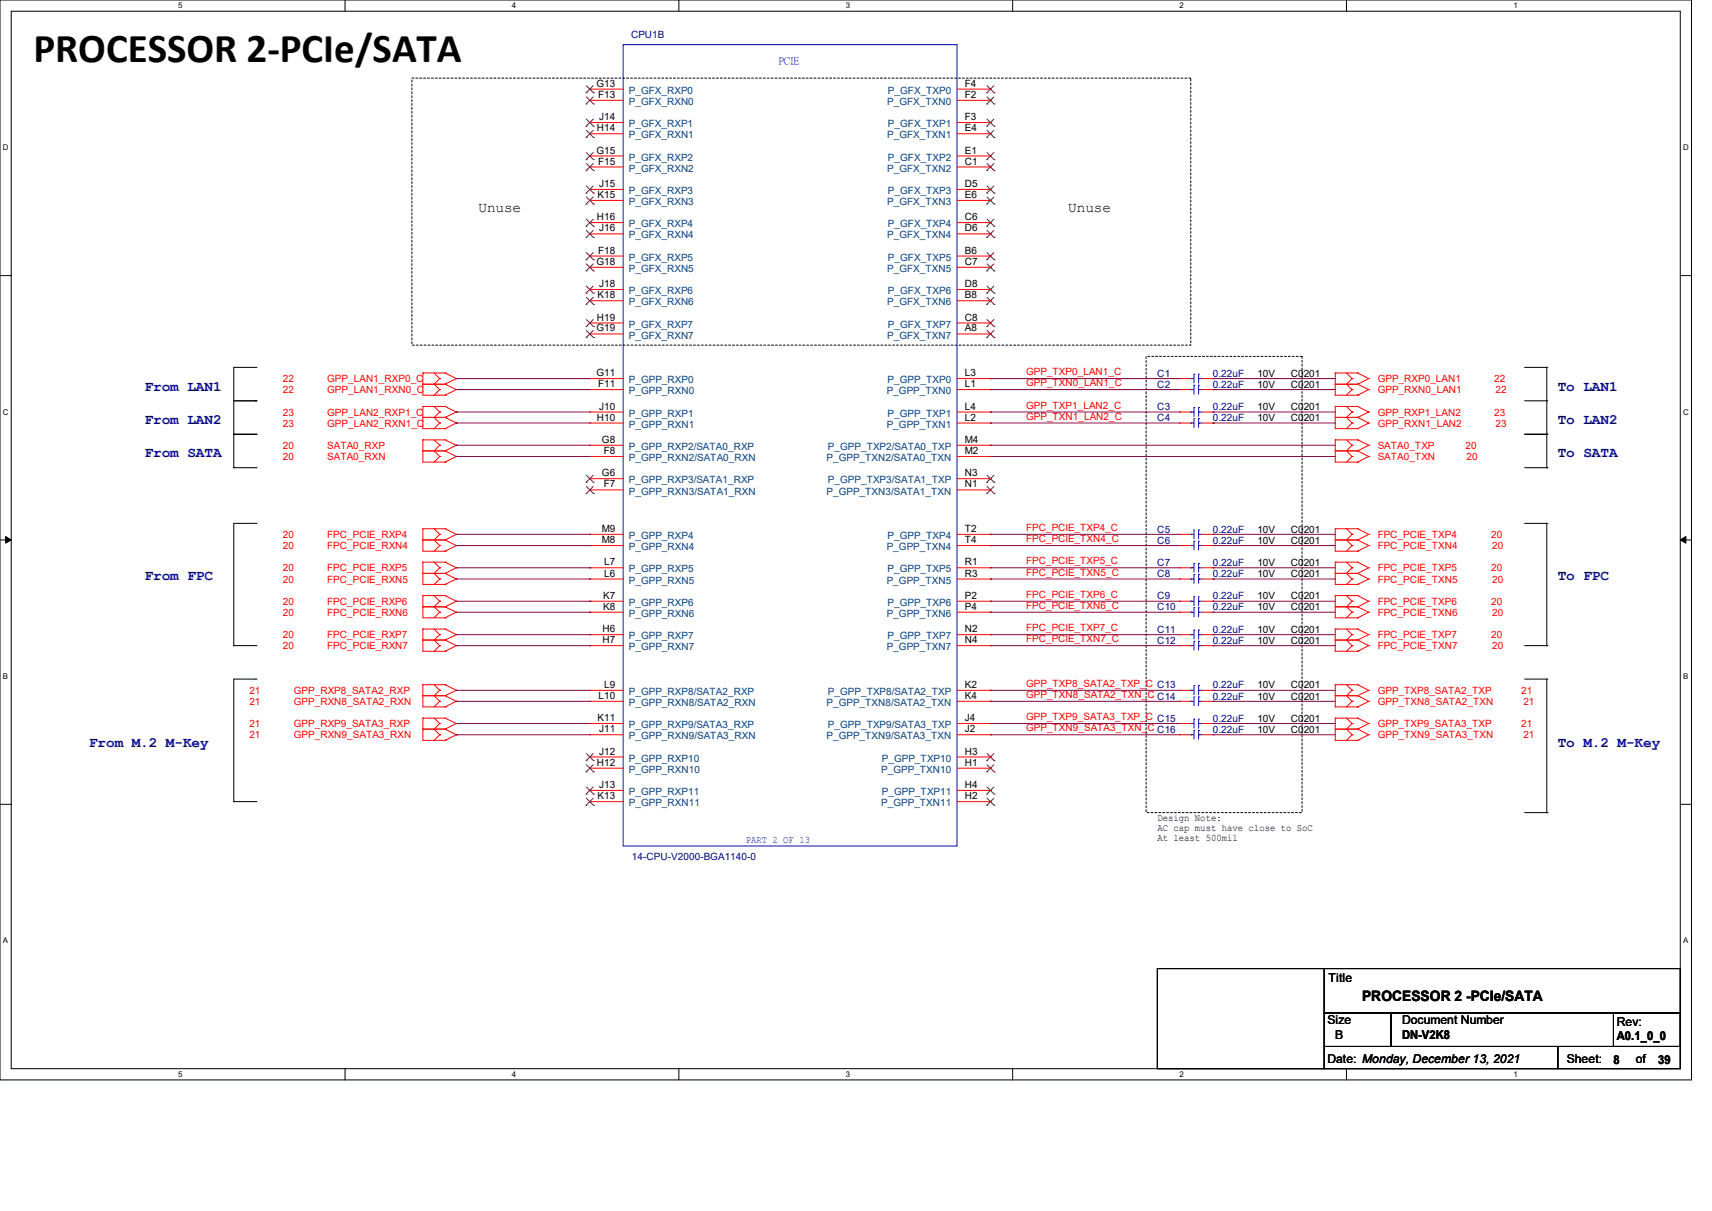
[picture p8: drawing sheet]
<svg xmlns="http://www.w3.org/2000/svg" width="297mm" height="210mm" viewBox="0 0 297 210" stroke-linecap="round" stroke-linejoin="round" font-family="sans-serif">
<defs><g id="words">
<text font-size="7.1" x="5.8" y="10.7">PROCESSOR 2-PCIe/SATA</text>
<g font-size="2.5">
<text x="83" y="36.7">Unuse</text>
<text x="185.3" y="36.7">Unuse</text>
<text x="236.3" y="173.6">PROCESSOR 2 -PCIe/SATA</text>
</g>
<g font-size="2.5" fill="#000080">
<text x="25.1" y="67.7">From LAN1</text>
<text x="270.3" y="67.7">To LAN1</text>
<text x="25.1" y="73.5">From LAN2</text>
<text x="270.3" y="73.5">To LAN2</text>
<text x="25.1" y="79.3">From SATA</text>
<text x="270.3" y="79.3">To SATA</text>
<text x="25.1" y="100.5">From FPC</text>
<text x="270.3" y="100.5">To FPC</text>
<text x="15.5" y="129.5">From M.2 M-Key</text>
<text x="270.3" y="129.5">To M.2 M-Key</text>
</g>
<g font-size="2.1">
<text x="230.5" y="170.3">Title</text>
<text x="230.3" y="177.6">Size</text>
<text x="243.2" y="177.6">Document Number</text>
<text x="280.5" y="178">Rev:</text>
<text x="230.3" y="184.4">Date: Monday, December 13, 2021</text>
<text x="231.6" y="180.1">B</text>
<text x="243.2" y="180.2">DN-V2K8</text>
<text x="271.8" y="184.4">Sheet:</text>
<text x="279.9" y="184.4">8</text>
<text x="280.5" y="180.4">A0.1_0_0</text>
<text x="283.8" y="184.4">of</text>
<text x="287.7" y="184.4">39</text>
</g>
<g font-size="1.7" fill="#000080">
<text x="109.5" y="6.6">CPU1B</text>
<text x="200.8" y="65.3">C1</text>
<text x="210.4" y="65.3">0.22uF</text>
<text x="200.8" y="67.3">C2</text>
<text x="200.8" y="71.1">C3</text>
<text x="210.4" y="67.3">0.22uF</text>
<text x="210.4" y="71.1">0.22uF</text>
<text x="200.8" y="73.1">C4</text>
<text x="210.4" y="73.1">0.22uF</text>
<text x="200.8" y="92.4">C5</text>
<text x="200.8" y="94.3">C6</text>
<text x="210.4" y="92.4">0.22uF</text>
<text x="210.4" y="94.3">0.22uF</text>
<text x="200.8" y="100.1">C8</text>
<text x="200.8" y="98.1">C7</text>
<text x="210.4" y="100.1">0.22uF</text>
<text x="210.4" y="98.1">0.22uF</text>
<text x="200.8" y="103.9">C9</text>
<text x="200.8" y="105.9">C10</text>
<text x="210.4" y="103.9">0.22uF</text>
<text x="210.4" y="105.9">0.22uF</text>
<text x="200.8" y="109.7">C11</text>
<text x="200.8" y="111.7">C12</text>
<text x="210.4" y="109.7">0.22uF</text>
<text x="210.4" y="111.7">0.22uF</text>
<text x="210.4" y="119.4">0.22uF</text>
<text x="210.4" y="121.3">0.22uF</text>
<text x="210.4" y="125.2">0.22uF</text>
<text x="210.4" y="127.1">0.22uF</text>
<text x="109.6" y="149.1">14-CPU-V2000-BGA1140-0</text>
</g>
<g font-size="1.7" fill="#00f">
<text x="135.1" y="11">PCIE</text>
<text x="129.4" y="146.2">PART 2 OF 13</text>
</g>
<g font-size="1.7">
<text x="103.5" y="15">G13</text>
<text x="103.8" y="17">F13</text>
<text x="167.4" y="15">F4</text>
<text x="167.4" y="17">F2</text>
<text x="103.5" y="22.8">H14</text>
<text x="103.9" y="20.8">J14</text>
<text x="167.4" y="20.8">F3</text>
<text x="167.4" y="22.8">E4</text>
<text x="103.5" y="26.6">G15</text>
<text x="103.8" y="28.5">F15</text>
<text x="167.4" y="26.6">E1</text>
<text x="167.4" y="28.5">C1</text>
<text x="103.7" y="34.3">K15</text>
<text x="103.9" y="32.4">J15</text>
<text x="167.4" y="32.4">D5</text>
<text x="167.4" y="34.3">E6</text>
<text x="103.5" y="38.2">H16</text>
<text x="103.9" y="40.1">J16</text>
<text x="167.4" y="38.2">C6</text>
<text x="167.4" y="40.1">D6</text>
<text x="103.5" y="45.9">G18</text>
<text x="103.8" y="44">F18</text>
<text x="167.4" y="44">B6</text>
<text x="167.4" y="45.9">C7</text>
<text x="103.7" y="51.7">K18</text>
<text x="103.9" y="49.8">J18</text>
<text x="167.4" y="49.8">D8</text>
<text x="167.4" y="51.7">B8</text>
<text x="103.5" y="57.5">G19</text>
<text x="103.5" y="55.6">H19</text>
<text x="167.4" y="55.6">C8</text>
<text x="167.4" y="57.5">A8</text>
<text x="103.5" y="65.2">G11</text>
<text x="167.4" y="65.2">L3</text>
<text x="218.1" y="65.3">10V</text>
<text x="223.9" y="65.3">C0201</text>
<text x="103.8" y="67.1">F11</text>
<text x="103.9" y="71">J10</text>
<text x="167.4" y="67.1">L1</text>
<text x="167.4" y="71">L4</text>
<text x="218.1" y="67.3">10V</text>
<text x="218.1" y="71.1">10V</text>
<text x="223.9" y="67.3">C0201</text>
<text x="223.9" y="71.1">C0201</text>
<text x="103.5" y="72.9">H10</text>
<text x="104.4" y="76.8">G8</text>
<text x="167.4" y="72.9">L2</text>
<text x="167.4" y="76.8">M4</text>
<text x="218.1" y="73.1">10V</text>
<text x="223.9" y="73.1">C0201</text>
<text x="104.4" y="82.6">G6</text>
<text x="104.7" y="78.7">F8</text>
<text x="167.4" y="78.7">M2</text>
<text x="167.4" y="82.6">N3</text>
<text x="104.7" y="84.5">F7</text>
<text x="167.4" y="84.5">N1</text>
<text x="104.4" y="92.2">M9</text>
<text x="104.4" y="94.2">M8</text>
<text x="167.4" y="92.2">T2</text>
<text x="167.4" y="94.2">T4</text>
<text x="218.1" y="92.4">10V</text>
<text x="218.1" y="94.3">10V</text>
<text x="223.9" y="92.4">C0201</text>
<text x="223.9" y="94.3">C0201</text>
<text x="104.8" y="98">L7</text>
<text x="104.8" y="100">L6</text>
<text x="167.4" y="98">R1</text>
<text x="167.4" y="100">R3</text>
<text x="218.1" y="100.1">10V</text>
<text x="218.1" y="98.1">10V</text>
<text x="223.9" y="100.1">C0201</text>
<text x="223.9" y="98.1">C0201</text>
<text x="104.6" y="103.8">K7</text>
<text x="104.6" y="105.7">K8</text>
<text x="167.4" y="103.8">P2</text>
<text x="167.4" y="105.7">P4</text>
<text x="218.1" y="103.9">10V</text>
<text x="218.1" y="105.9">10V</text>
<text x="223.9" y="103.9">C0201</text>
<text x="223.9" y="105.9">C0201</text>
<text x="104.5" y="109.6">H6</text>
<text x="104.5" y="111.5">H7</text>
<text x="167.4" y="109.6">N2</text>
<text x="167.4" y="111.5">N4</text>
<text x="218.1" y="109.7">10V</text>
<text x="218.1" y="111.7">10V</text>
<text x="223.9" y="109.7">C0201</text>
<text x="223.9" y="111.7">C0201</text>
<text x="104.8" y="119.3">L9</text>
<text x="167.4" y="119.3">K2</text>
<text x="218.1" y="119.4">10V</text>
<text x="223.9" y="119.4">C0201</text>
<text x="103.7" y="125">K11</text>
<text x="103.8" y="121.2">L10</text>
<text x="167.4" y="121.2">K4</text>
<text x="167.4" y="125">J4</text>
<text x="218.1" y="121.3">10V</text>
<text x="218.1" y="125.2">10V</text>
<text x="223.9" y="121.3">C0201</text>
<text x="223.9" y="125.2">C0201</text>
<text x="103.9" y="127">J11</text>
<text x="103.9" y="130.8">J12</text>
<text x="167.4" y="127">J2</text>
<text x="167.4" y="130.8">H3</text>
<text x="218.1" y="127.1">10V</text>
<text x="223.9" y="127.1">C0201</text>
<text x="103.5" y="132.8">H12</text>
<text x="103.9" y="136.6">J13</text>
<text x="167.4" y="132.8">H1</text>
<text x="167.4" y="136.6">H4</text>
<text x="103.7" y="138.6">K13</text>
<text x="167.4" y="138.6">H2</text>
<text x="200.8" y="142.3">Design Note:</text>
<text x="200.8" y="144.1">AC cap must have close to SoC</text>
<text x="200.8" y="145.8">At least 500mil</text>
</g>
<g font-size="1.7" fill="#004080">
<text x="109.1" y="16.3">P_GFX_RXP0</text>
<text x="154" y="16.3">P_GFX_TXP0</text>
<text x="109.1" y="18.2">P_GFX_RXN0</text>
<text x="109.1" y="22.1">P_GFX_RXP1</text>
<text x="153.9" y="18.2">P_GFX_TXN0</text>
<text x="154" y="22.1">P_GFX_TXP1</text>
<text x="109.1" y="24">P_GFX_RXN1</text>
<text x="109.1" y="27.9">P_GFX_RXP2</text>
<text x="109.1" y="29.8">P_GFX_RXN2</text>
<text x="153.9" y="24">P_GFX_TXN1</text>
<text x="153.9" y="29.8">P_GFX_TXN2</text>
<text x="154" y="27.9">P_GFX_TXP2</text>
<text x="109.1" y="33.7">P_GFX_RXP3</text>
<text x="109.1" y="35.6">P_GFX_RXN3</text>
<text x="153.9" y="35.6">P_GFX_TXN3</text>
<text x="154" y="33.7">P_GFX_TXP3</text>
<text x="109.1" y="39.4">P_GFX_RXP4</text>
<text x="109.1" y="41.4">P_GFX_RXN4</text>
<text x="153.9" y="41.4">P_GFX_TXN4</text>
<text x="154" y="39.4">P_GFX_TXP4</text>
<text x="109.1" y="45.2">P_GFX_RXP5</text>
<text x="109.1" y="47.2">P_GFX_RXN5</text>
<text x="153.9" y="47.2">P_GFX_TXN5</text>
<text x="154" y="45.2">P_GFX_TXP5</text>
<text x="109.1" y="51">P_GFX_RXP6</text>
<text x="109.1" y="53">P_GFX_RXN6</text>
<text x="153.9" y="53">P_GFX_TXN6</text>
<text x="154" y="51">P_GFX_TXP6</text>
<text x="109.1" y="56.8">P_GFX_RXP7</text>
<text x="109.1" y="58.7">P_GFX_RXN7</text>
<text x="153.9" y="58.7">P_GFX_TXN7</text>
<text x="154" y="56.8">P_GFX_TXP7</text>
<text x="109.1" y="66.5">P_GPP_RXP0</text>
<text x="109.1" y="68.4">P_GPP_RXN0</text>
<text x="153.8" y="68.4">P_GPP_TXN0</text>
<text x="154" y="66.5">P_GPP_TXP0</text>
<text x="109.1" y="72.3">P_GPP_RXP1</text>
<text x="109.1" y="74.2">P_GPP_RXN1</text>
<text x="153.8" y="74.2">P_GPP_TXN1</text>
<text x="154" y="72.3">P_GPP_TXP1</text>
<text x="109.1" y="78">P_GPP_RXP2/SATA0_RXP</text>
<text x="109.1" y="80">P_GPP_RXN2/SATA0_RXN</text>
<text x="109.1" y="83.8">P_GPP_RXP3/SATA1_RXP</text>
<text x="143.4" y="80">P_GPP_TXN2/SATA0_TXN</text>
<text x="143.6" y="78">P_GPP_TXP2/SATA0_TXP</text>
<text x="143.6" y="83.8">P_GPP_TXP3/SATA1_TXP</text>
<text x="109.1" y="85.8">P_GPP_RXN3/SATA1_RXN</text>
<text x="143.4" y="85.8">P_GPP_TXN3/SATA1_TXN</text>
<text x="109.1" y="93.5">P_GPP_RXP4</text>
<text x="109.1" y="95.4">P_GPP_RXN4</text>
<text x="153.8" y="95.4">P_GPP_TXN4</text>
<text x="154" y="93.5">P_GPP_TXP4</text>
<text x="109.1" y="99.3">P_GPP_RXP5</text>
<text x="109.1" y="101.2">P_GPP_RXN5</text>
<text x="153.8" y="101.2">P_GPP_TXN5</text>
<text x="154" y="99.3">P_GPP_TXP5</text>
<text x="109.1" y="105.1">P_GPP_RXP6</text>
<text x="109.1" y="107">P_GPP_RXN6</text>
<text x="153.8" y="107">P_GPP_TXN6</text>
<text x="154" y="105.1">P_GPP_TXP6</text>
<text x="109.1" y="110.9">P_GPP_RXP7</text>
<text x="109.1" y="112.8">P_GPP_RXN7</text>
<text x="153.8" y="112.8">P_GPP_TXN7</text>
<text x="154" y="110.9">P_GPP_TXP7</text>
<text x="109.1" y="120.5">P_GPP_RXP8/SATA2_RXP</text>
<text x="109.1" y="122.4">P_GPP_RXN8/SATA2_RXN</text>
<text x="143.4" y="122.4">P_GPP_TXN8/SATA2_TXN</text>
<text x="143.6" y="120.5">P_GPP_TXP8/SATA2_TXP</text>
<text x="109.1" y="126.3">P_GPP_RXP9/SATA3_RXP</text>
<text x="109.1" y="128.2">P_GPP_RXN9/SATA3_RXN</text>
<text x="143.4" y="128.2">P_GPP_TXN9/SATA3_TXN</text>
<text x="143.6" y="126.3">P_GPP_TXP9/SATA3_TXP</text>
<text x="109.1" y="132.1">P_GPP_RXP10</text>
<text x="109.1" y="134">P_GPP_RXN10</text>
<text x="109.1" y="137.9">P_GPP_RXP11</text>
<text x="152.9" y="134">P_GPP_TXN10</text>
<text x="153" y="132.1">P_GPP_TXP10</text>
<text x="153" y="137.9">P_GPP_TXP11</text>
<text x="109.1" y="139.8">P_GPP_RXN11</text>
<text x="152.9" y="139.8">P_GPP_TXN11</text>
</g>
<g font-size="1.7" fill="#f00">
<text x="178" y="65.1">GPP_TXP0_LAN1_C</text>
<text x="49.1" y="66.3">22</text>
<text x="49.1" y="68.2">22</text>
<text x="56.8" y="66.3">GPP_LAN1_RXP0_C</text>
<text x="56.8" y="68.2">GPP_LAN1_RXN0_C</text>
<text x="178" y="67">GPP_TXN0_LAN1_C</text>
<text x="178" y="70.9">GPP_TXP1_LAN2_C</text>
<text x="239" y="66.3">GPP_RXP0_LAN1</text>
<text x="239" y="68.2">GPP_RXN0_LAN1</text>
<text x="259.2" y="66.3">22</text>
<text x="259.4" y="68.2">22</text>
<text x="49.1" y="77.9">20</text>
<text x="49.1" y="72.1">23</text>
<text x="49.1" y="74">23</text>
<text x="56.8" y="77.9">SATA0_RXP</text>
<text x="56.8" y="72.1">GPP_LAN2_RXP1_C</text>
<text x="56.8" y="74">GPP_LAN2_RXN1_C</text>
<text x="178" y="72.8">GPP_TXN1_LAN2_C</text>
<text x="239" y="77.9">SATA0_TXP</text>
<text x="239" y="74">GPP_RXN1_LAN2</text>
<text x="239" y="72.1">GPP_RXP1_LAN2</text>
<text x="254.3" y="77.9">20</text>
<text x="259.2" y="72.1">23</text>
<text x="259.4" y="74">23</text>
<text x="49.1" y="79.8">20</text>
<text x="56.8" y="79.8">SATA0_RXN</text>
<text x="239" y="79.8">SATA0_TXN</text>
<text x="254.4" y="79.8">20</text>
<text x="49.1" y="93.3">20</text>
<text x="49.1" y="95.2">20</text>
<text x="56.8" y="93.3">FPC_PCIE_RXP4</text>
<text x="56.8" y="95.2">FPC_PCIE_RXN4</text>
<text x="178" y="92.1">FPC_PCIE_TXP4_C</text>
<text x="178" y="94">FPC_PCIE_TXN4_C</text>
<text x="239" y="93.3">FPC_PCIE_TXP4</text>
<text x="239" y="95.2">FPC_PCIE_TXN4</text>
<text x="258.7" y="93.3">20</text>
<text x="258.9" y="95.2">20</text>
<text x="49.1" y="99.1">20</text>
<text x="49.1" y="101">20</text>
<text x="56.8" y="99.1">FPC_PCIE_RXP5</text>
<text x="56.8" y="101">FPC_PCIE_RXN5</text>
<text x="178" y="97.9">FPC_PCIE_TXP5_C</text>
<text x="178" y="99.8">FPC_PCIE_TXN5_C</text>
<text x="239" y="99.1">FPC_PCIE_TXP5</text>
<text x="239" y="101">FPC_PCIE_TXN5</text>
<text x="258.7" y="99.1">20</text>
<text x="258.9" y="101">20</text>
<text x="49.1" y="104.9">20</text>
<text x="49.1" y="106.8">20</text>
<text x="56.8" y="104.9">FPC_PCIE_RXP6</text>
<text x="56.8" y="106.8">FPC_PCIE_RXN6</text>
<text x="178" y="103.7">FPC_PCIE_TXP6_C</text>
<text x="178" y="105.6">FPC_PCIE_TXN6_C</text>
<text x="239" y="104.9">FPC_PCIE_TXP6</text>
<text x="239" y="106.8">FPC_PCIE_TXN6</text>
<text x="258.7" y="104.9">20</text>
<text x="258.9" y="106.8">20</text>
<text x="49.1" y="110.7">20</text>
<text x="49.1" y="112.6">20</text>
<text x="56.8" y="110.7">FPC_PCIE_RXP7</text>
<text x="56.8" y="112.6">FPC_PCIE_RXN7</text>
<text x="178" y="109.5">FPC_PCIE_TXP7_C</text>
<text x="178" y="111.4">FPC_PCIE_TXN7_C</text>
<text x="239" y="110.7">FPC_PCIE_TXP7</text>
<text x="239" y="112.6">FPC_PCIE_TXN7</text>
<text x="258.7" y="110.7">20</text>
<text x="258.9" y="112.6">20</text>
<text x="178" y="119.1">GPP_TXP8_SATA2_TXP_C C13</text>
<text x="43.3" y="120.4">21</text>
<text x="43.3" y="122.3">21</text>
<text x="51" y="120.4">GPP_RXP8_SATA2_RXP</text>
<text x="51" y="122.3">GPP_RXN8_SATA2_RXN</text>
<text x="178" y="124.9">GPP_TXP9_SATA3_TXP_C C15</text>
<text x="178" y="121">GPP_TXN8_SATA2_TXN_C C14</text>
<text x="239" y="120.4">GPP_TXP8_SATA2_TXP</text>
<text x="239" y="122.3">GPP_TXN8_SATA2_TXN</text>
<text x="263.9" y="120.4">21</text>
<text x="264.3" y="122.3">21</text>
<text x="43.3" y="126.2">21</text>
<text x="43.3" y="128.1">21</text>
<text x="51" y="126.2">GPP_RXP9_SATA3_RXP</text>
<text x="51" y="128.1">GPP_RXN9_SATA3_RXN</text>
<text x="178" y="126.8">GPP_TXN9_SATA3_TXN_C C16</text>
<text x="239" y="126.2">GPP_TXP9_SATA3_TXP</text>
<text x="239" y="128.1">GPP_TXN9_SATA3_TXN</text>
<text x="263.9" y="126.2">21</text>
<text x="264.3" y="128.1">21</text>
</g>
<g font-size="1.4">
<text x="30.9" y="1.4">5</text>
<text x="88.8" y="1.4">4</text>
<text x="146.7" y="1.4">3</text>
<text x="204.6" y="1.4">2</text>
<text x="262.6" y="1.4">1</text>
<text x=".5" y="26.1">D</text>
<text x="292" y="26.1">D</text>
<text x=".5" y="71.9">C</text>
<text x="292" y="71.9">C</text>
<text x=".5" y="117.8">B</text>
<text x="292" y="117.8">B</text>
<text x=".5" y="163.6">A</text>
<text x="292" y="163.6">A</text>
<text x="30.9" y="186.8">5</text>
<text x="88.8" y="186.8">4</text>
<text x="146.7" y="186.8">3</text>
<text x="204.6" y="186.8">2</text>
<text x="262.6" y="186.8">1</text>
</g>
</g></defs>
<path d="M0 0h293.5v187.3h-293.5zM1.9 1.9h289.6v183.4h-289.6z" fill="none" stroke="#000" stroke-width=".17"/>
<g fill="#fff">
<path d="M30.9 .2h.8v1.5h-.8z"/>
<path d="M30.9 185.5h.8v1.6h-.8z"/>
</g>
<path d="M59.9 0v1.9M59.9 185.3v2" fill="none" stroke="#000" stroke-width=".17"/>
<g fill="#fff">
<path d="M88.8 .2h.8v1.5h-.8z"/>
<path d="M88.8 185.5h.8v1.6h-.8z"/>
</g>
<path d="M117.8 0v1.9M117.8 185.3v2" fill="none" stroke="#000" stroke-width=".17"/>
<g fill="#fff">
<path d="M146.7 .2h.8v1.5h-.8z"/>
<path d="M146.7 185.5h.8v1.6h-.8z"/>
</g>
<path d="M175.7 0v1.9M175.7 185.3v2" fill="none" stroke="#000" stroke-width=".17"/>
<g fill="#fff">
<path d="M204.6 .2h.8v1.5h-.8z"/>
<path d="M204.6 185.5h.8v1.6h-.8z"/>
</g>
<path d="M233.6 0v1.9M233.6 185.3v2" fill="none" stroke="#000" stroke-width=".17"/>
<g fill="#fff">
<path d="M262.6 .2h.7v1.5h-.7z"/>
<path d="M262.6 185.5h.7v1.6h-.7z"/>
<path d="M.5 24.8h1v1.6h-1z"/>
<path d="M292 24.8h1v1.6h-1z"/>
<path d="M.5 70.7h1v1.5h-1z"/>
<path d="M292 70.7h1v1.5h-1z"/>
</g>
<path d="M0 47.8h1.9M291.5 47.8h2" fill="none" stroke="#000" stroke-width=".17"/>
<g fill="#fff">
<path d="M.5 116.5h.9v1.6h-.9z"/>
<path d="M292 116.5h.9v1.6h-.9z"/>
</g>
<path d="M0 93.6h1.9M291.5 93.6h2" fill="none" stroke="#000" stroke-width=".17"/>
<path d="M1 93l.9 .6-.9 .6zM291.5 93.6l1-.6v1.2z" fill="#000" stroke="#000" stroke-width=".17"/>
<g fill="#fff">
<path d="M.5 162.4h.9v1.5h-.9z"/>
<path d="M292 162.4h.9v1.5h-.9z"/>
</g>
<g fill="none" stroke="#000" stroke-width=".17">
<path d="M40.6 75.3h.1M40.6 75.3h3.8M40.6 69.5h3.8M44.4 75.3h.1M44.4 63.7h.1M44.4 69.5h.1M44.4 63.7h-3.8v17.4M264.5 75.3h3.9M264.5 63.7h3.9M264.5 69.5h3.9M268.4 75.3h.1M268.4 63.7h.1"/>
<path d="M268.4 69.5h.1M268.4 63.7v17.4M40.6 81.1h.1M40.6 81.1h3.8M44.4 81.1h.1M44.4 90.8h.1M44.4 90.8h-3.8v21.2M264.5 81.1h3.9M264.5 90.8h3.9M268.4 81.1h.1M268.4 90.8h.1M268.4 90.8v21.2"/>
<path d="M40.6 112h.1M40.6 112h3.8M44.4 112h.1M44.4 117.8h.1M44.4 117.8h-3.8v21.2M264.5 112h3.9M264.5 117.8h3.9M268.4 112h.1M268.4 117.8h.1M268.4 117.8v23.1M0 139.5h1.9M40.6 139h.1"/>
<path d="M40.6 139h3.8M44.4 139h.1M291.5 139.5h2M264.5 140.9h3.9M268.4 140.9h.1M200.8 168h28.9v17.3h-28.9zM229.7 175.7h11.6v5.8h-11.6zM229.7 168h61.8v7.7h-61.8zM241.3 175.7h50.2v5.8h-50.2zM279.9 175.7h11.6v5.8h-11.6zM229.7 181.5h40.6v3.8h-40.6zM270.3 181.5h21.2v3.8h-21.2z"/>
</g>
<path d="M71.5 13.5h135.1v46.4h-135.1zM198.8 61.8h27.1v79.1h-27.1z" fill="none" stroke="#000" stroke-width=".17" stroke-dasharray=".3"/>
<g fill="none" stroke="#f00" stroke-width=".17">
<path d="M102.3 15.5h.1M102.3 17.4h.1M102.3 15.5h5.8M102.3 17.4h5.8M166 15.5h5.8M166 17.4h5.8M171.8 15.5h.1M171.8 17.4h.1M102.3 21.3h.1M102.3 23.2h.1M102.3 27.1h.1M102.3 29h.1"/>
<path d="M102.3 32.9h.1M102.3 34.8h.1M102.3 38.6h.1M102.3 21.3h5.8M102.3 23.2h5.8M102.3 27.1h5.8M102.3 29h5.8M102.3 32.9h5.8M102.3 34.8h5.8M102.3 38.6h5.8M166 21.3h5.8M166 23.2h5.8"/>
<path d="M166 27.1h5.8M166 29h5.8M166 32.9h5.8M166 34.8h5.8M166 38.6h5.8M171.8 21.3h.1M171.8 23.2h.1M171.8 27.1h.1M171.8 29h.1M171.8 32.9h.1M171.8 34.8h.1M171.8 38.6h.1"/>
<path d="M102.3 40.6h.1M102.3 44.4h.1M102.3 46.4h.1M102.3 50.2h.1M102.3 52.2h.1M102.3 56h.1M102.3 57.9h.1M102.3 40.6h5.8M102.3 44.4h5.8M102.3 46.4h5.8M102.3 50.2h5.8M102.3 52.2h5.8"/>
<path d="M102.3 56h5.8M102.3 57.9h5.8M166 40.6h5.8M166 44.4h5.8M166 46.4h5.8M166 50.2h5.8M166 52.2h5.8M166 56h5.8M166 57.9h5.8M171.8 40.6h.1M171.8 44.4h.1M171.8 46.4h.1"/>
<path d="M171.8 50.2h.1M171.8 52.2h.1M171.8 56h.1M171.8 57.9h.1M73.4 76.3h.1M73.4 78.2h.1M73.4 64.7h.1M73.4 66.6h.1M73.4 70.5h.1M73.4 72.4h.1M73.4 78.2h3.8M73.4 76.3h3.8"/>
<path d="M73.4 64.7v3.8h3.8M73.4 70.5v3.8h3.8M73.4 76.3v3.8h3.8M73.4 66.6h3.8M73.4 64.7h3.8M73.4 72.4h3.8M73.4 70.5h3.8M75.3 76.3l1 .9M75.3 64.7l1 1M75.3 70.5l1 1M76.3 77.2h.1M76.3 79.2h.1"/>
<path d="M76.3 65.7h.1M76.3 67.6h.1M76.3 71.5h.1M76.3 73.4h.1M76.3 77.2l-1 1 1 1M76.3 79.2l-1 .9M76.3 65.7l-1 .9 1 1M76.3 67.6l-1 .9M76.3 71.5l-1 .9 1 1M76.3 73.4l-1 .9M77.2 78.2h.1M77.2 76.3h.1"/>
<path d="M77.2 66.6h.1M77.2 64.7h.1M77.2 68.5h.1M77.2 72.4h.1M77.2 70.5h.1M77.2 74.3h.1M77.2 76.3l2 .9M77.2 78.2l2 1M77.2 64.7l2 1M77.2 66.6l2 1M77.2 70.5l2 1M77.2 72.4l2 1"/>
<path d="M79.2 77.2h.1M79.2 79.2h.1M79.2 65.7h.1M79.2 67.6h.1M79.2 71.5h.1M79.2 73.4h.1M79.2 77.2l-2 1M79.2 79.2l-2 .9M79.2 65.7l-2 .9M79.2 67.6l-2 .9M79.2 71.5l-2 .9M79.2 73.4l-2 .9"/>
<path d="M102.3 65.7h.1M102.3 67.6h.1M102.3 71.5h.1M102.3 73.4h.1M102.3 77.2h.1M102.3 79.2h.1M102.3 67.6h5.8M102.3 71.5h5.8M102.3 65.7h5.8M102.3 73.4h5.8M102.3 77.2h5.8M102.3 79.2h5.8"/>
<path d="M166 67.6h5.8M166 71.5h5.8M166 65.7h5.8M166 73.4h5.8M166 77.2h5.8M166 79.2h5.8M171.8 65.7h.1M171.8 67.6h.1M171.8 71.5h.1M171.8 73.4h.1M171.8 77.2h.1M171.8 79.2h.1"/>
<path d="M204.6 67.6h.1M204.6 71.5h.1M204.6 65.7h.1M204.6 73.4h.1M204.6 67.6h2M204.6 71.5h2M204.6 65.7h2M204.6 73.4h2M208.5 67.6h1.9M208.5 71.5h1.9M208.5 65.7h1.9M208.5 73.4h1.9"/>
<path d="M210.4 67.6h.1M210.4 71.5h.1M210.4 65.7h.1M210.4 73.4h.1M231.6 76.3h.1M231.6 78.2h.1M231.6 64.7h.1M231.6 66.6h.1M231.6 72.4h.1M231.6 70.5h.1M231.6 78.2h3.9M231.6 76.3h3.9"/>
<path d="M231.6 76.3v3.8h3.9M231.6 66.6h3.9M231.6 64.7h3.9M231.6 64.7v3.8h3.9M231.6 72.4h3.9M231.6 70.5h3.9M231.6 70.5v3.8h3.9M233.6 76.3l1 .9M233.6 64.7l1 1M233.6 70.5l1 1M234.6 77.2h.1M234.6 79.2h.1"/>
<path d="M234.6 65.7h.1M234.6 67.6h.1M234.6 73.4h.1M234.6 71.5h.1M234.6 77.2l-1 1 1 1M234.6 79.2l-1 .9M234.6 65.7l-1 .9 1 1M234.6 67.6l-1 .9M234.6 71.5l-1 .9 1 1M234.6 73.4l-1 .9M235.5 78.2h.1M235.5 76.3h.1"/>
<path d="M235.5 66.6h.1M235.5 64.7h.1M235.5 68.5h.1M235.5 74.3h.1M235.5 72.4h.1M235.5 70.5h.1M235.5 76.3l1.9 .9M235.5 78.2l1.9 1M235.5 64.7l1.9 1M235.5 66.6l1.9 1M235.5 72.4l1.9 1M235.5 70.5l1.9 1"/>
<path d="M237.4 77.2h.1M237.4 79.2h.1M237.4 65.7h.1M237.4 67.6h.1M237.4 73.4h.1M237.4 71.5h.1M237.4 77.2l-1.9 1M237.4 79.2l-1.9 .9M237.4 65.7l-1.9 .9M237.4 67.6l-1.9 .9M237.4 73.4l-1.9 .9M237.4 71.5l-1.9 .9"/>
<path d="M73.4 91.7h.1M73.4 93.6h.1M73.4 97.5h.1M73.4 99.4h.1M73.4 91.7v3.9h3.8M73.4 97.5v3.8h3.8M73.4 93.6h3.8M73.4 91.7h3.8M73.4 99.4h3.8M73.4 97.5h3.8M75.3 91.7l1 1M75.3 97.5l1 1"/>
<path d="M76.3 92.7h.1M76.3 94.6h.1M76.3 98.5h.1M76.3 92.7l-1 .9 1 1M76.3 94.6l-1 1M76.3 98.5l-1 .9 1 1M77.2 80.1h.1M77.2 93.6h.1M77.2 91.7h.1M77.2 95.6h.1M77.2 99.4h.1M77.2 97.5h.1"/>
<path d="M77.2 91.7l2 1M77.2 93.6l2 1M77.2 97.5l2 1M77.2 99.4l2 1M79.2 92.7h.1M79.2 94.6h.1M79.2 98.5h.1M79.2 92.7l-2 .9M79.2 94.6l-2 1M79.2 98.5l-2 .9M102.3 83h.1M102.3 85h.1"/>
<path d="M102.3 92.7h.1M102.3 94.6h.1M102.3 98.5h.1M102.3 92.7h5.8M102.3 94.6h5.8M102.3 83h5.8M102.3 85h5.8M102.3 98.5h5.8M166 92.7h5.8M166 94.6h5.8M166 83h5.8M166 85h5.8"/>
<path d="M166 98.5h5.8M171.8 83h.1M171.8 85h.1M171.8 92.7h.1M171.8 94.6h.1M171.8 98.5h.1M204.6 92.7h.1M204.6 94.6h.1M204.6 98.5h.1M204.6 92.7h2M204.6 94.6h2M204.6 98.5h2"/>
<path d="M208.5 92.7h1.9M208.5 94.6h1.9M208.5 98.5h1.9M210.4 92.7h.1M210.4 94.6h.1M210.4 98.5h.1M231.6 91.7h.1M231.6 93.6h.1M231.6 97.5h.1M231.6 99.4h.1M231.6 93.6h3.9M231.6 91.7h3.9"/>
<path d="M231.6 91.7v3.9h3.9M231.6 99.4h3.9M231.6 97.5h3.9M231.6 97.5v3.8h3.9M233.6 91.7l1 1M233.6 97.5l1 1M234.6 92.7h.1M234.6 94.6h.1M234.6 98.5h.1M234.6 92.7l-1 .9 1 1M234.6 94.6l-1 1M234.6 98.5l-1 .9 1 1"/>
<path d="M235.5 80.1h.1M235.5 93.6h.1M235.5 91.7h.1M235.5 95.6h.1M235.5 99.4h.1M235.5 97.5h.1M235.5 91.7l1.9 1M235.5 93.6l1.9 1M235.5 97.5l1.9 1M235.5 99.4l1.9 1M237.4 92.7h.1M237.4 94.6h.1"/>
<path d="M237.4 98.5h.1M237.4 92.7l-1.9 .9M237.4 94.6l-1.9 1M237.4 98.5l-1.9 .9M73.4 118.7h.1M73.4 103.3h.1M73.4 105.2h.1M73.4 109.1h.1M73.4 111h.1M73.4 103.3v3.8h3.8M73.4 109.1v3.8h3.8M73.4 118.7v3.9h3.8"/>
<path d="M73.4 118.7h3.8M73.4 105.2h3.8M73.4 103.3h3.8M73.4 111h3.8M73.4 109.1h3.8M75.3 118.7l1 1M75.3 103.3l1 1M75.3 109.1l1 1M76.3 119.7h.1M76.3 100.4h.1M76.3 104.3h.1M76.3 106.2h.1"/>
<path d="M76.3 110.1h.1M76.3 112h.1M76.3 119.7l-1 .9 1 1M76.3 100.4l-1 .9M76.3 104.3l-1 .9 1 1M76.3 106.2l-1 .9M76.3 110.1l-1 .9 1 1M76.3 112l-1 .9M77.2 118.7h.1M77.2 101.3h.1M77.2 105.2h.1M77.2 103.3h.1"/>
<path d="M77.2 107.1h.1M77.2 111h.1M77.2 109.1h.1M77.2 112.9h.1M77.2 118.7l2 1M77.2 103.3l2 1M77.2 105.2l2 1M77.2 109.1l2 1M77.2 111l2 1M79.2 119.7h.1M79.2 100.4h.1M79.2 104.3h.1"/>
<path d="M79.2 106.2h.1M79.2 110.1h.1M79.2 112h.1M79.2 119.7l-2 .9M79.2 100.4l-2 .9M79.2 104.3l-2 .9M79.2 106.2l-2 .9M79.2 110.1l-2 .9M79.2 112l-2 .9M102.3 100.4h.1M102.3 104.3h.1M102.3 106.2h.1"/>
<path d="M102.3 110.1h.1M102.3 112h.1M102.3 119.7h.1M102.3 100.4h5.8M102.3 104.3h5.8M102.3 119.7h5.8M102.3 106.2h5.8M102.3 110.1h5.8M102.3 112h5.8M166 100.4h5.8M166 104.3h5.8M166 119.7h5.8"/>
<path d="M166 106.2h5.8M166 110.1h5.8M166 112h5.8M171.8 100.4h.1M171.8 104.3h.1M171.8 106.2h.1M171.8 110.1h.1M171.8 112h.1M171.8 119.7h.1M204.6 100.4h.1M204.6 104.3h.1M204.6 119.7h.1"/>
<path d="M204.6 106.2h.1M204.6 110.1h.1M204.6 112h.1M204.6 100.4h2M204.6 104.3h2M204.6 119.7h2M204.6 106.2h2M204.6 110.1h2M204.6 112h2M208.5 100.4h1.9M208.5 104.3h1.9M208.5 119.7h1.9"/>
<path d="M208.5 106.2h1.9M208.5 110.1h1.9M208.5 112h1.9M210.4 100.4h.1M210.4 104.3h.1M210.4 119.7h.1M210.4 106.2h.1M210.4 110.1h.1M210.4 112h.1M231.6 118.7h.1M231.6 103.3h.1M231.6 105.2h.1"/>
<path d="M231.6 109.1h.1M231.6 111h.1M231.6 118.7h3.9M231.6 118.7v3.9h3.9M231.6 105.2h3.9M231.6 103.3h3.9M231.6 103.3v3.8h3.9M231.6 111h3.9M231.6 109.1h3.9M231.6 109.1v3.8h3.9M233.6 118.7l1 1M233.6 103.3l1 1"/>
<path d="M233.6 109.1l1 1M234.6 119.7h.1M234.6 100.4h.1M234.6 104.3h.1M234.6 106.2h.1M234.6 110.1h.1M234.6 112h.1M234.6 119.7l-1 .9 1 1M234.6 100.4l-1 .9M234.6 104.3l-1 .9 1 1M234.6 106.2l-1 .9M234.6 110.1l-1 .9 1 1"/>
<path d="M234.6 112l-1 .9M235.5 118.7h.1M235.5 101.3h.1M235.5 105.2h.1M235.5 103.3h.1M235.5 107.1h.1M235.5 111h.1M235.5 109.1h.1M235.5 112.9h.1M235.5 118.7l1.9 1M235.5 103.3l1.9 1M235.5 105.2l1.9 1"/>
<path d="M235.5 109.1l1.9 1M235.5 111l1.9 1M237.4 119.7h.1M237.4 100.4h.1M237.4 104.3h.1M237.4 106.2h.1M237.4 110.1h.1M237.4 112h.1M237.4 119.7l-1.9 .9M237.4 100.4l-1.9 .9M237.4 104.3l-1.9 .9M237.4 106.2l-1.9 .9"/>
<path d="M237.4 110.1l-1.9 .9M237.4 112l-1.9 .9M73.4 120.6h.1M73.4 124.5h.1M73.4 126.4h.1M73.4 124.5v3.9h3.8M73.4 120.6h3.8M73.4 126.4h3.8M73.4 124.5h3.8M75.3 124.5l1 1M76.3 121.6h.1M76.3 125.5h.1"/>
<path d="M76.3 127.4h.1M76.3 121.6l-1 1M76.3 125.5l-1 .9 1 1M76.3 127.4l-1 1M77.2 120.6h.1M77.2 122.6h.1M77.2 126.4h.1M77.2 124.5h.1M77.2 128.4h.1M77.2 120.6l2 1M77.2 124.5l2 1M77.2 126.4l2 1"/>
<path d="M79.2 121.6h.1M79.2 125.5h.1M79.2 127.4h.1M79.2 121.6l-2 1M79.2 125.5l-2 .9M79.2 127.4l-2 1M102.3 121.6h.1M102.3 125.5h.1M102.3 127.4h.1M102.3 131.3h.1M102.3 133.2h.1M102.3 137.1h.1"/>
<path d="M102.3 139h.1M102.3 127.4h5.8M102.3 121.6h5.8M102.3 125.5h5.8M102.3 131.3h5.8M102.3 133.2h5.8M102.3 137.1h5.8M102.3 139h5.8M166 127.4h5.8M166 121.6h5.8M166 125.5h5.8M166 131.3h5.8"/>
<path d="M166 133.2h5.8M166 137.1h5.8M166 139h5.8M171.8 121.6h.1M171.8 125.5h.1M171.8 127.4h.1M171.8 131.3h.1M171.8 133.2h.1M171.8 137.1h.1M171.8 139h.1M204.6 127.4h.1M204.6 121.6h.1"/>
<path d="M204.6 125.5h.1M204.6 127.4h2M204.6 121.6h2M204.6 125.5h2M208.5 127.4h1.9M208.5 121.6h1.9M208.5 125.5h1.9M210.4 127.4h.1M210.4 121.6h.1M210.4 125.5h.1M231.6 120.6h.1M231.6 124.5h.1"/>
<path d="M231.6 126.4h.1M231.6 120.6h3.9M231.6 126.4h3.9M231.6 124.5h3.9M231.6 124.5v3.9h3.9M233.6 124.5l1 1M234.6 121.6h.1M234.6 125.5h.1M234.6 127.4h.1M234.6 121.6l-1 1M234.6 125.5l-1 .9 1 1M234.6 127.4l-1 1"/>
<path d="M235.5 120.6h.1M235.5 122.6h.1M235.5 126.4h.1M235.5 124.5h.1M235.5 128.4h.1M235.5 120.6l1.9 1M235.5 124.5l1.9 1M235.5 126.4l1.9 1M237.4 121.6h.1M237.4 125.5h.1M237.4 127.4h.1M237.4 121.6l-1.9 1"/>
<path d="M237.4 125.5l-1.9 .9M237.4 127.4l-1.9 1"/>
</g>
<g fill="none" stroke="#00f" stroke-width=".17">
<path d="M108.1 7.7h57.9v139h-57.9zM206.6 67.6h.1M206.6 71.5h.1M206.6 65.7h.1M206.6 73.4h.1M206.6 67.6h.5M206.6 71.5h.5M206.6 65.7h.5M206.6 73.4h.5M207.1 66.8h.1M207.1 70.7h.1M207.1 64.9h.1"/>
<path d="M207.1 72.6h.1M207.1 64.9v1.5M207.1 66.8v1.6M207.1 70.7v1.5M207.1 72.6v1.5M207.9 66.8h.1M207.9 67.6h.1M207.9 70.7h.1M207.9 71.5h.1M207.9 64.9h.1M207.9 65.7h.1M207.9 72.6h.1"/>
<path d="M207.9 73.4h.1M207.9 64.9v1.5M207.9 66.8v1.6M207.9 70.7v1.5M207.9 72.6v1.5M207.9 67.6h.6M207.9 71.5h.6M207.9 65.7h.6M207.9 73.4h.6M206.6 92.7h.1M206.6 94.6h.1M206.6 98.5h.1"/>
<path d="M206.6 92.7h.5M206.6 94.6h.5M206.6 98.5h.5M207.1 99.6h.1M207.1 91.9h.1M207.1 93.9h.1M207.1 97.7h.1M207.1 91.9v1.5M207.1 93.9v1.5M207.1 97.7v1.5M207.1 99.6v1.6M207.9 99.6h.1"/>
<path d="M207.9 91.9h.1M207.9 92.7h.1M207.9 93.9h.1M207.9 94.6h.1M207.9 97.7h.1M207.9 98.5h.1M207.9 91.9v1.5M207.9 93.9v1.5M207.9 97.7v1.5M207.9 99.6v1.6M207.9 92.7h.6M207.9 94.6h.6"/>
<path d="M207.9 98.5h.6M206.6 100.4h.1M206.6 104.3h.1M206.6 119.7h.1M206.6 106.2h.1M206.6 110.1h.1M206.6 112h.1M206.6 100.4h.5M206.6 104.3h.5M206.6 119.7h.5M206.6 106.2h.5M206.6 110.1h.5"/>
<path d="M206.6 112h.5M207.1 103.5h.1M207.1 118.9h.1M207.1 105.4h.1M207.1 109.3h.1M207.1 111.2h.1M207.1 103.5v1.5M207.1 105.4v1.6M207.1 109.3v1.5M207.1 111.2v1.5M207.1 118.9v1.6M207.9 100.4h.1"/>
<path d="M207.9 103.5h.1M207.9 104.3h.1M207.9 118.9h.1M207.9 119.7h.1M207.9 105.4h.1M207.9 106.2h.1M207.9 109.3h.1M207.9 110.1h.1M207.9 111.2h.1M207.9 112h.1M207.9 103.5v1.5M207.9 105.4v1.6"/>
<path d="M207.9 109.3v1.5M207.9 111.2v1.5M207.9 118.9v1.6M207.9 100.4h.6M207.9 104.3h.6M207.9 119.7h.6M207.9 106.2h.6M207.9 110.1h.6M207.9 112h.6M206.6 127.4h.1M206.6 121.6h.1M206.6 125.5h.1"/>
<path d="M206.6 127.4h.5M206.6 121.6h.5M206.6 125.5h.5M207.1 126.7h.1M207.1 120.9h.1M207.1 124.7h.1M207.1 120.9v1.5M207.1 124.7v1.6M207.1 126.7v1.5M207.9 126.7h.1M207.9 127.4h.1M207.9 120.9h.1"/>
<path d="M207.9 121.6h.1M207.9 124.7h.1M207.9 125.5h.1M207.9 127.4h.6M207.9 120.9v1.5M207.9 124.7v1.6M207.9 126.7v1.5M207.9 121.6h.6M207.9 125.5h.6"/>
</g>
<g fill="none" stroke="#804000" stroke-width=".17">
<path d="M101.7 16.1h.1M101.7 18h.1M101.7 14.9l1.3 1.2M101.7 16.8l1.3 1.2M102.9 14.9l-1.2 1.2M102.9 16.8l-1.2 1.2M103 16.1h.1M103 18h.1M171.2 16.1h.1M171.2 18h.1M171.2 14.9l1.3 1.2M171.2 16.8l1.3 1.2"/>
<path d="M172.4 14.9l-1.2 1.2M172.4 16.8l-1.2 1.2M172.5 16.1h.1M172.5 18h.1M101.7 21.9h.1M101.7 23.8h.1M101.7 27.7h.1M101.7 29.6h.1M101.7 33.5h.1M101.7 35.4h.1M101.7 39.2h.1M101.7 20.7l1.3 1.2"/>
<path d="M101.7 22.6l1.3 1.2M101.7 26.5l1.3 1.2M101.7 28.4l1.3 1.2M101.7 32.3l1.3 1.2M101.7 34.2l1.3 1.2M101.7 38l1.3 1.2M101.7 40l1.3 1.2M102.9 20.7l-1.2 1.2M102.9 22.6l-1.2 1.2M102.9 26.5l-1.2 1.2M102.9 28.4l-1.2 1.2M102.9 32.3l-1.2 1.2"/>
<path d="M102.9 34.2l-1.2 1.2M102.9 38l-1.2 1.2M102.9 40l-1.2 1.2M103 21.9h.1M103 23.8h.1M103 27.7h.1M103 29.6h.1M103 33.5h.1M103 35.4h.1M103 39.2h.1M171.2 21.9h.1M171.2 23.8h.1"/>
<path d="M171.2 27.7h.1M171.2 29.6h.1M171.2 33.5h.1M171.2 35.4h.1M171.2 39.2h.1M171.2 20.7l1.3 1.2M171.2 22.6l1.3 1.2M171.2 26.5l1.3 1.2M171.2 28.4l1.3 1.2M171.2 32.3l1.3 1.2M171.2 34.2l1.3 1.2M171.2 38l1.3 1.2"/>
<path d="M171.2 40l1.3 1.2M172.4 20.7l-1.2 1.2M172.4 22.6l-1.2 1.2M172.4 26.5l-1.2 1.2M172.4 28.4l-1.2 1.2M172.4 32.3l-1.2 1.2M172.4 34.2l-1.2 1.2M172.4 38l-1.2 1.2M172.4 40l-1.2 1.2M172.5 21.9h.1M172.5 23.8h.1M172.5 27.7h.1"/>
<path d="M172.5 29.6h.1M172.5 33.5h.1M172.5 35.4h.1M172.5 39.2h.1M101.7 41.2h.1M101.7 45h.1M101.7 47h.1M101.7 50.8h.1M101.7 52.8h.1M101.7 56.6h.1M101.7 58.5h.1M101.7 43.8l1.3 1.2"/>
<path d="M101.7 45.8l1.3 1.2M101.7 49.6l1.3 1.2M101.7 51.6l1.3 1.2M101.7 55.4l1.3 1.2M101.7 57.3l1.3 1.2M102.9 43.8l-1.2 1.2M102.9 45.8l-1.2 1.2M102.9 49.6l-1.2 1.2M102.9 51.6l-1.2 1.2M102.9 55.4l-1.2 1.2M102.9 57.3l-1.2 1.2M103 41.2h.1"/>
<path d="M103 45h.1M103 47h.1M103 50.8h.1M103 52.8h.1M103 56.6h.1M103 58.5h.1M171.2 41.2h.1M171.2 45h.1M171.2 47h.1M171.2 50.8h.1M171.2 52.8h.1M171.2 56.6h.1"/>
<path d="M171.2 58.5h.1M171.2 43.8l1.3 1.2M171.2 45.8l1.3 1.2M171.2 49.6l1.3 1.2M171.2 51.6l1.3 1.2M171.2 55.4l1.3 1.2M171.2 57.3l1.3 1.2M172.4 43.8l-1.2 1.2M172.4 45.8l-1.2 1.2M172.4 49.6l-1.2 1.2M172.4 51.6l-1.2 1.2M172.4 55.4l-1.2 1.2"/>
<path d="M172.4 57.3l-1.2 1.2M172.5 41.2h.1M172.5 45h.1M172.5 47h.1M172.5 50.8h.1M172.5 52.8h.1M172.5 56.6h.1M172.5 58.5h.1M101.7 83.7h.1M101.7 85.6h.1M101.7 82.4l1.3 1.3M101.7 84.4l1.3 1.2"/>
<path d="M102.9 82.4l-1.2 1.3M102.9 84.4l-1.2 1.2M103 83.7h.1M103 85.6h.1M171.2 83.7h.1M171.2 85.6h.1M171.2 82.4l1.3 1.3M171.2 84.4l1.3 1.2M172.4 82.4l-1.2 1.3M172.4 84.4l-1.2 1.2M172.5 83.7h.1M172.5 85.6h.1"/>
<path d="M101.7 131.9h.1M101.7 133.9h.1M101.7 137.7h.1M101.7 139.7h.1M101.7 130.7l1.3 1.2M101.7 132.6l1.3 1.3M101.7 136.5l1.3 1.2M101.7 138.4l1.3 1.3M102.9 130.7l-1.2 1.2M102.9 132.6l-1.2 1.3M102.9 136.5l-1.2 1.2M102.9 138.4l-1.2 1.3"/>
<path d="M103 131.9h.1M103 133.9h.1M103 137.7h.1M103 139.7h.1M171.2 131.9h.1M171.2 133.9h.1M171.2 137.7h.1M171.2 139.7h.1M171.2 130.7l1.3 1.2M171.2 132.6l1.3 1.3M171.2 136.5l1.3 1.2M171.2 138.4l1.3 1.3"/>
<path d="M172.4 130.7l-1.2 1.2M172.4 132.6l-1.2 1.3M172.4 136.5l-1.2 1.2M172.4 138.4l-1.2 1.3M172.5 131.9h.1M172.5 133.9h.1M172.5 137.7h.1M172.5 139.7h.1"/>
</g>
<g fill="none" stroke="#800040" stroke-width=".17">
<path d="M79.2 77.2h.1M79.2 79.2h.1M79.2 65.7h.1M79.2 67.6h.1M79.2 71.5h.1M79.2 73.4h.1M79.2 77.2h23.1M79.2 79.2h23.1M79.2 65.7h23.1M79.2 67.6h23.1M79.2 71.5h23.1M79.2 73.4h23.1"/>
<path d="M171.8 77.2h.1M171.8 79.2h.1M171.8 65.7h.1M171.8 67.6h.1M171.8 73.4h.1M171.8 71.5h.1M171.8 77.2h59.8M171.8 79.2h59.8M171.8 65.7h32.8M171.8 67.6h32.8M171.8 71.5h32.8M171.8 73.4h32.8"/>
<path d="M210.4 65.7h.1M210.4 67.6h.1M210.4 73.4h.1M210.4 71.5h.1M210.4 65.7h21.2M210.4 67.6h21.2M210.4 71.5h21.2M210.4 73.4h21.2M79.2 92.7h23.1M79.2 94.6h23.1M79.2 98.5h23.1M102.3 92.7h.1"/>
<path d="M102.3 94.6h.1M102.3 98.5h.1M171.8 92.7h.1M171.8 94.6h.1M171.8 98.5h.1M171.8 92.7h32.8M171.8 94.6h32.8M171.8 98.5h32.8M210.4 92.7h.1M210.4 94.6h.1M210.4 98.5h.1M210.4 92.7h21.2"/>
<path d="M210.4 94.6h21.2M210.4 98.5h21.2M79.2 119.7h.1M79.2 119.7h23.1M79.2 100.4h23.1M79.2 104.3h23.1M79.2 106.2h23.1M79.2 110.1h23.1M79.2 112h23.1M102.3 100.4h.1M102.3 104.3h.1M102.3 106.2h.1"/>
<path d="M102.3 110.1h.1M102.3 112h.1M171.8 119.7h.1M171.8 100.4h.1M171.8 104.3h.1M171.8 106.2h.1M171.8 110.1h.1M171.8 112h.1M171.8 119.7h32.8M171.8 100.4h32.8M171.8 104.3h32.8M171.8 106.2h32.8"/>
<path d="M171.8 110.1h32.8M171.8 112h32.8M210.4 119.7h.1M210.4 100.4h.1M210.4 104.3h.1M210.4 106.2h.1M210.4 110.1h.1M210.4 112h.1M210.4 119.7h21.2M210.4 100.4h21.2M210.4 104.3h21.2M210.4 106.2h21.2"/>
<path d="M210.4 110.1h21.2M210.4 112h21.2M79.2 121.6h.1M79.2 125.5h.1M79.2 127.4h.1M79.2 121.6h23.1M79.2 125.5h23.1M79.2 127.4h23.1M171.8 125.5h.1M171.8 127.4h.1M171.8 121.6h.1M171.8 121.6h32.8"/>
<path d="M171.8 125.5h32.8M171.8 127.4h32.8M210.4 125.5h.1M210.4 127.4h.1M210.4 121.6h.1M210.4 121.6h21.2M210.4 125.5h21.2M210.4 127.4h21.2"/>
</g>
<use href="#words"/>
</svg>
